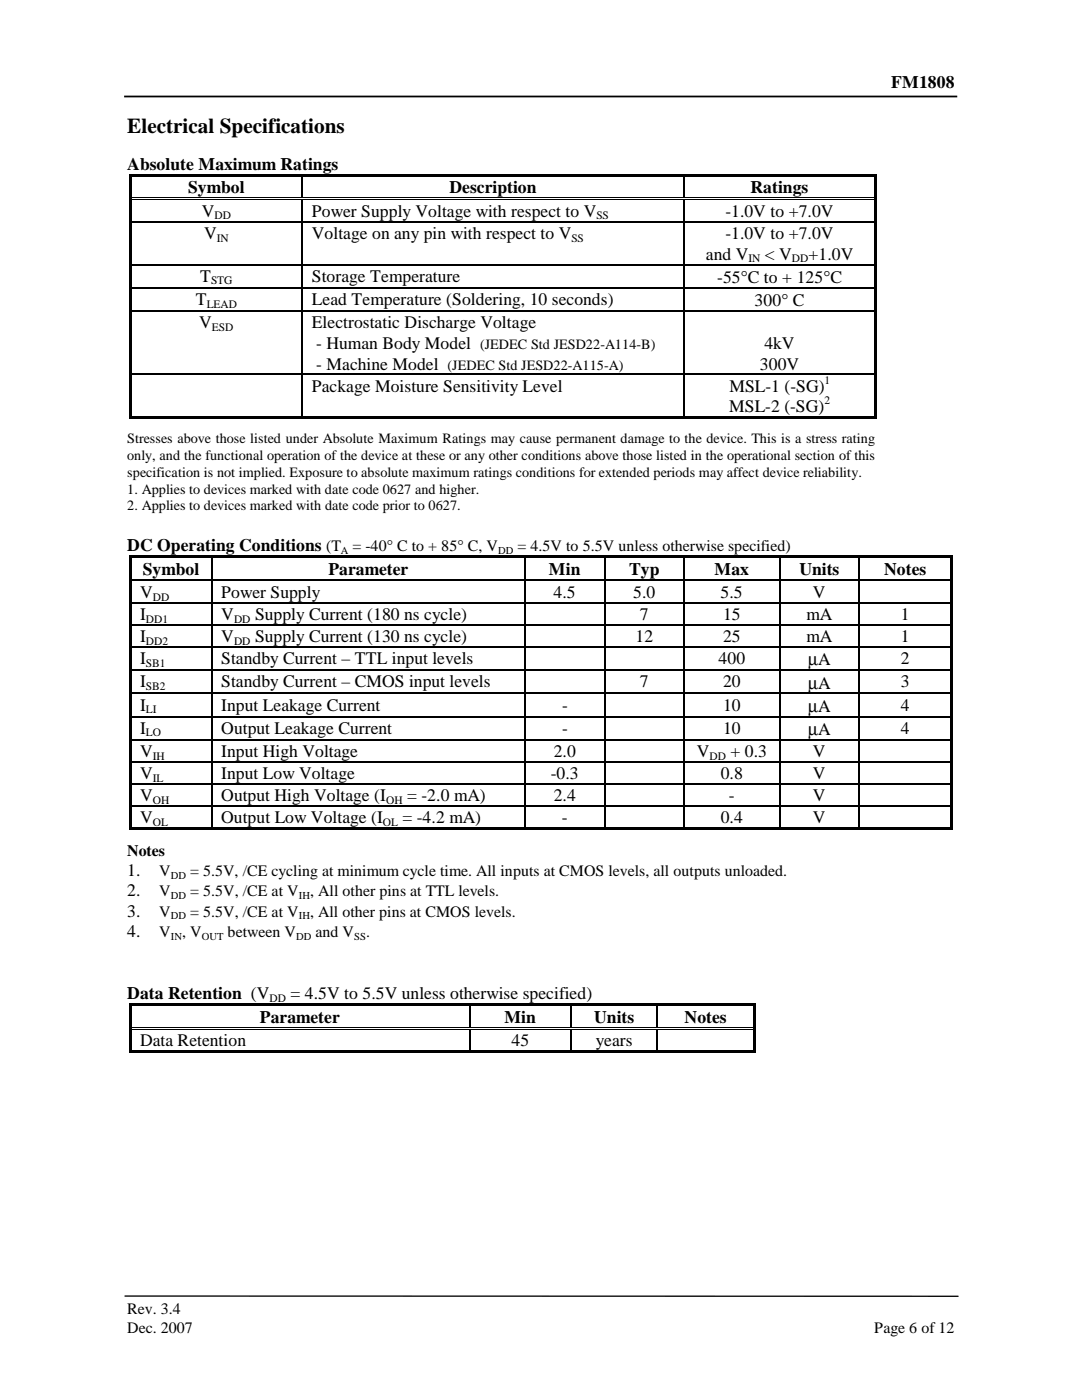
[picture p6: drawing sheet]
<svg xmlns="http://www.w3.org/2000/svg" width="216mm" height="279mm" viewBox="0 0 216 279" stroke-linecap="round" stroke-linejoin="round" font-family="sans-serif">
<defs><g id="words">
<text font-size="4.2" x="25.4" y="26.5">Electrical Specifications</text>
<g font-size="3.5">
<text x="177.8" y="17.5">FM1808</text>
<text x="25.4" y="33.9">Absolute Maximum Ratings</text>
<text x="37.5" y="38.6">Symbol</text>
<text x="89.7" y="38.6">Description</text>
<text x="149.8" y="38.6">Ratings</text>
<text x="40.3" y="43.2">V</text>
<text x="40.7" y="47.7">V</text>
<text x="62.2" y="43.2">Power Supply Voltage with respect to V</text>
<text x="62.2" y="47.7">Voltage on any pin with respect to V</text>
<text x="144.7" y="47.7">-1.0V to +7.0V</text>
<text x="144.7" y="43.2">-1.0V to +7.0V</text>
<text x="140.8" y="51.8">and V</text>
<text x="152.6" y="51.8">&lt; V</text>
<text x="161.3" y="51.8">+1.0V</text>
<text x="39.9" y="56.2">T</text>
<text x="62.2" y="56.2">Storage Temperature</text>
<text x="143.1" y="56.4">-55°C to + 125°C</text>
<text x="39.1" y="60.8">T</text>
<text x="39.8" y="65.4">V</text>
<text x="62.2" y="65.4">Electrostatic Discharge Voltage</text>
<text x="62.2" y="60.8">Lead Temperature (Soldering, 10 seconds)</text>
<text x="150.6" y="61">300° C</text>
<text x="63.1" y="69.6">- Human Body Model</text>
<text x="152.5" y="69.6">4kV</text>
<text x="63.1" y="73.7">- Machine Model</text>
<text x="151.6" y="73.7">300V</text>
<text x="62.2" y="78.1">Package Moisture Sensitivity Level</text>
<text x="145.5" y="82.3">MSL-2 (-SG)</text>
<text x="145.6" y="78.1">MSL-1 (-SG)</text>
<text x="25.4" y="110">DC Operating Conditions (T</text>
<text x="27.9" y="119.3">V</text>
<text x="28.5" y="114.7">Symbol</text>
<text x="44.2" y="119.3">Power Supply</text>
<text x="65.5" y="114.7">Parameter</text>
<text x="109.5" y="114.7">Min</text>
<text x="110.5" y="119.3">4.5</text>
<text x="125.5" y="114.7">Typ</text>
<text x="126.3" y="119.3">5.0</text>
<text x="142.6" y="114.7">Max</text>
<text x="143.8" y="119.3">5.5</text>
<text x="159.5" y="114.7">Units</text>
<text x="162.2" y="119.3">V</text>
<text x="176.4" y="114.7">Notes</text>
<text x="27.9" y="123.8">I</text>
<text x="44.2" y="123.8">V</text>
<text x="50.9" y="123.8">Supply Current (180 ns cycle)</text>
<text x="127.7" y="123.8">7</text>
<text x="144.3" y="123.8">15</text>
<text x="160.9" y="123.8">mA</text>
<text x="179.7" y="123.8">1</text>
<text x="27.9" y="128.2">I</text>
<text x="44.2" y="128.2">V</text>
<text x="50.9" y="128.2">Supply Current (130 ns cycle)</text>
<text x="126.8" y="128.2">12</text>
<text x="144.3" y="128.2">25</text>
<text x="160.9" y="128.2">mA</text>
<text x="179.7" y="128.2">1</text>
<text x="27.9" y="132.6">I</text>
<text x="27.9" y="137.2">I</text>
<text x="44.2" y="132.6">Standby Current – TTL input levels</text>
<text x="44.2" y="137.2">Standby Current – CMOS input levels</text>
<text x="127.7" y="137.2">7</text>
<text x="143.4" y="132.6">400</text>
<text x="144.3" y="137.2">20</text>
<text x="161.3" y="132.8">µA</text>
<text x="161.3" y="137.4">µA</text>
<text x="179.7" y="132.6">2</text>
<text x="179.7" y="137.2">3</text>
<text x="27.9" y="141.8">I</text>
<text x="44.2" y="141.8">Input Leakage Current</text>
<text x="112.2" y="141.8">-</text>
<text x="144.3" y="141.8">10</text>
<text x="161.3" y="142">µA</text>
<text x="179.7" y="141.8">4</text>
<text x="27.9" y="146.4">I</text>
<text x="44.2" y="146.4">Output Leakage Current</text>
<text x="112.2" y="146.4">-</text>
<text x="144.3" y="146.4">10</text>
<text x="161.3" y="146.6">µA</text>
<text x="179.7" y="146.4">4</text>
<text x="27.9" y="151">V</text>
<text x="27.9" y="155.4">V</text>
<text x="44.2" y="155.4">Input Low Voltage</text>
<text x="44.2" y="151">Input High Voltage</text>
<text x="109.9" y="155.4">-0.3</text>
<text x="110.5" y="151">2.0</text>
<text x="139" y="151">V</text>
<text x="143.8" y="155.4">0.8</text>
<text x="145.8" y="151">+ 0.3</text>
<text x="162.2" y="151">V</text>
<text x="162.2" y="155.4">V</text>
<text x="27.9" y="159.9">V</text>
<text x="44.2" y="159.9">Output High Voltage (I</text>
<text x="81.2" y="159.9">= -2.0 mA)</text>
<text x="110.5" y="159.9">2.4</text>
<text x="145.4" y="159.9">-</text>
<text x="162.2" y="159.9">V</text>
<text x="27.9" y="164.3">V</text>
<text x="44.2" y="164.3">Output Low Voltage (I</text>
<text x="80.3" y="164.3">= -4.2 mA)</text>
<text x="112.1" y="164.3">-</text>
<text x="143.8" y="164.3">0.4</text>
<text x="162.2" y="164.3">V</text>
<text x="25.4" y="174.8">1.</text>
<text x="25.4" y="178.9">2.</text>
<text x="25.4" y="182.9">3.</text>
<text x="25.4" y="187">4.</text>
<text x="25.4" y="199.4">Data Retention (V</text>
<text x="58" y="199.4">= 4.5V to 5.5V unless otherwise specified)</text>
<text x="27.9" y="208.8">Data Retention</text>
<text x="51.9" y="204.1">Parameter</text>
<text x="100.6" y="204.1">Min</text>
<text x="102.1" y="208.8">45</text>
<text x="118.6" y="204.1">Units</text>
<text x="118.9" y="208.8">years</text>
<text x="136.6" y="204.1">Notes</text>
</g>
<g font-size="3.2">
<text x="70.3" y="110">= -40° C to + 85° C, V</text>
<text x="103.3" y="110">= 4.5V to 5.5V unless otherwise specified)</text>
<text x="25.4" y="170.8">Notes</text>
<text x="31.7" y="174.8">V</text>
<text x="31.7" y="178.9">V</text>
<text x="37.9" y="174.8">= 5.5V, /CE cycling at minimum cycle time. All inputs at CMOS levels, all outputs unloaded.</text>
<text x="37.9" y="178.9">= 5.5V, /CE at V</text>
<text x="61.9" y="178.9">, All other pins at TTL levels.</text>
<text x="31.7" y="182.9">V</text>
<text x="37.9" y="182.9">= 5.5V, /CE at V</text>
<text x="61.9" y="182.9">, All other pins at CMOS levels.</text>
<text x="31.7" y="187">V</text>
<text x="36.3" y="187">, V</text>
<text x="45.4" y="187">between V</text>
<text x="62.9" y="187">and V</text>
<text x="73.1" y="187">.</text>
<text x="25.4" y="262.2">Rev. 3.4</text>
<text x="25.4" y="265.9">Dec. 2007</text>
<text x="174.5" y="265.9">Page 6 of 12</text>
</g>
<g font-size="2.8">
<text x="95.8" y="69.6">(JEDEC Std JESD22-A114-B)</text>
<text x="89.3" y="73.7">(JEDEC Std JESD22-A115-A)</text>
<text x="25.4" y="88.5">Stresses above those listed under Absolute Maximum Ratings may cause permanent damage to the device. This is a stress rating</text>
<text x="25.4" y="91.8">only, and the functional operation of the device at these or any other conditions above those listed in the operational section of this</text>
<text x="25.4" y="95.2">specification is not implied. Exposure to absolute maximum ratings conditions for extended periods may affect device reliability.</text>
<text x="25.4" y="98.5">1. Applies to devices marked with date code 0627 and higher.</text>
<text x="25.4" y="101.9">2. Applies to devices marked with date code prior to 0627.</text>
</g>
<g font-size="2.3">
<text x="42.8" y="43.8">DD</text>
<text x="119" y="43.8">SS</text>
<text x="43.3" y="48.2">IN</text>
<text x="114" y="48.2">SS</text>
<text x="149.4" y="52.4">IN</text>
<text x="158" y="52.4">DD</text>
<text x="42.1" y="56.8">STG</text>
<text x="41.3" y="61.4">LEAD</text>
<text x="42.3" y="66">ESD</text>
<text x="164.5" y="76.5">1</text>
<text x="164.5" y="80.7">2</text>
<text x="30.5" y="119.9">DD</text>
<text x="29.1" y="124.3">DD1</text>
<text x="46.7" y="124.3">DD</text>
<text x="29.1" y="128.7">DD2</text>
<text x="46.7" y="128.7">DD</text>
<text x="29.1" y="133.1">SB1</text>
<text x="29.1" y="137.8">SB2</text>
<text x="29.1" y="142.4">LI</text>
<text x="29.1" y="147">LO</text>
<text x="30.5" y="151.6">IH</text>
<text x="30.5" y="156">IL</text>
<text x="141.6" y="151.6">DD</text>
<text x="30.5" y="160.4">OH</text>
<text x="77" y="160.4">OH</text>
<text x="30.5" y="164.8">OL</text>
<text x="76.4" y="164.8">OL</text>
<text x="53.8" y="199.9">DD</text>
</g>
<g font-size="2.1">
<text x="68" y="110.6">A</text>
<text x="99.4" y="110.6">DD</text>
<text x="34.1" y="175.3">DD</text>
<text x="34.1" y="179.4">DD</text>
<text x="59.6" y="179.4">IH</text>
<text x="34.1" y="183.5">DD</text>
<text x="59.6" y="183.5">IH</text>
<text x="34.1" y="187.5">IN</text>
<text x="40.3" y="187.5">OUT</text>
<text x="59.1" y="187.5">DD</text>
<text x="70.7" y="187.5">SS</text>
</g>
</g></defs>
<path d="M24.8 19.3h166.2" fill="none" stroke="#000" stroke-width=".35"/>
<path d="M24.9 258.7h166.3" fill="none" stroke="#000" stroke-width=".26"/>
<g fill="#000">
<path d="M25.8 34.7h.5v.5h-.5zM25.8 35.2h.5v4.2h-.5zM25.8 39.4h.5v.5h-.5zM25.8 39.9h.5v4.2h-.5zM26.3 34.7h33.9v.5h-33.9zM60.2 35.2h.3zM60.2 34.7h.5v.5h-.5zM60.2 39.9h.3zM60.2 39.4h.5v.1h-.5zM60.2 39.7h.5v.2h-.5zM60.7 34.7h75.7v.5h-75.7zM136.4 35.2h.3z"/>
<path d="M136.4 34.7h.5v.5h-.5zM136.4 39.9h.3zM136.4 39.4h.5v.1h-.5zM136.4 39.7h.5v.2h-.5zM136.9 34.7h37.5v.5h-37.5zM174.4 34.7h.5v.5h-.5zM174.4 35.2h.5v4.2h-.5zM174.4 39.4h.5v.5h-.5zM174.4 39.9h.5v4.2h-.5zM25.8 44.1h.5v.3h-.5zM25.8 44.4h.5v8.3h-.5zM25.8 52.7h.5v.2h-.5z"/>
<path d="M25.8 52.9h.5v4.4h-.5zM25.8 57.3h.5v.2h-.5zM25.8 57.5h.5v4.4h-.5zM60.2 44.1h.3v.3h-.3zM60.2 52.7h.3v.2h-.3zM60.2 57.3h.3v.2h-.3zM136.4 44.1h.3v.3h-.3zM136.4 52.7h.3v.2h-.3zM136.4 57.3h.3v.2h-.3zM174.4 44.1h.5v.3h-.5zM174.4 44.4h.5v8.3h-.5zM174.4 52.7h.5v.2h-.5z"/>
<path d="M174.4 52.9h.5v4.4h-.5zM174.4 57.3h.5v.2h-.5zM174.4 57.5h.5v4.4h-.5zM25.8 61.9h.5v.2h-.5zM25.8 62.1h.5v12.5h-.5zM25.8 74.6h.5v.2h-.5zM25.8 74.8h.5v8.3h-.5zM60.2 61.9h.3v.2h-.3zM60.2 74.6h.3v.2h-.3zM136.4 61.9h.3v.2h-.3zM136.4 74.6h.3v.2h-.3zM174.4 61.9h.5v.2h-.5z"/>
<path d="M174.4 62.1h.5v12.5h-.5zM174.4 74.6h.5v.2h-.5zM174.4 74.8h.5v8.3h-.5zM25.8 83.1h.5v.6h-.5zM26.3 83.1h33.9v.6h-33.9zM60.2 83.1h.5v.6h-.5zM60.7 83.1h75.7v.6h-75.7zM136.4 83.1h.5v.6h-.5zM136.9 83.1h37.5v.6h-37.5zM174.4 83.1h.5v.6h-.5zM25.8 110.8h.5v.5h-.5zM25.8 111.3h.5v4.2h-.5z"/>
<path d="M25.8 115.5h.5v.5h-.5zM25.8 116h.5v4.2h-.5zM26.3 110.8h15.8v.5h-15.8zM42.1 111.3h.3zM42.1 110.8h.5v.5h-.5zM42.1 116h.3zM42.1 115.5h.5v.2h-.5zM42.1 115.8h.5v.2h-.5zM42.6 110.8h62v.5h-62zM104.6 111.3h.3zM104.6 110.8h.6v.5h-.6zM104.6 116h.3z"/>
<path d="M104.6 115.5h.6v.2h-.6zM104.6 115.8h.6v.2h-.6zM105.2 110.8h15.3v.5h-15.3zM120.5 111.3h.3zM120.5 110.8h.5v.5h-.5zM120.5 116h.3zM120.5 115.5h.5v.2h-.5zM120.5 115.8h.5v.2h-.5zM121 110.8h15.4v.5h-15.4zM136.4 111.3h.3zM136.4 110.8h.5v.5h-.5zM136.4 116h.3z"/>
<path d="M136.4 115.5h.5v.2h-.5zM136.4 115.8h.5v.2h-.5zM136.9 110.8h18.5v.5h-18.5zM155.4 111.3h.3zM155.4 110.8h.6v.5h-.6zM155.4 116h.3zM155.4 115.5h.6v.2h-.6zM155.4 115.8h.6v.2h-.6zM156 110.8h15.3v.5h-15.3zM171.3 111.3h.3zM171.3 110.8h.5v.5h-.5zM171.3 116h.3z"/>
<path d="M171.3 115.5h.5v.2h-.5zM171.3 115.8h.5v.2h-.5zM171.8 110.8h17.8v.5h-17.8zM189.6 110.8h.5v.5h-.5zM189.6 111.3h.5v4.2h-.5zM189.6 115.5h.5v.5h-.5zM189.6 116h.5v4.2h-.5zM25.8 120.2h.5v.3h-.5zM25.8 120.5h.5v4.1h-.5zM25.8 124.6h.5v.3h-.5zM25.8 124.9h.5v4.1h-.5zM25.8 129h.5v.3h-.5z"/>
<path d="M25.8 129.3h.5v4.3h-.5zM25.8 133.6h.5v.3h-.5zM25.8 133.9h.5v4.4h-.5zM25.8 138.3h.5v.2h-.5zM25.8 138.5h.5v4.4h-.5zM42.1 120.2h.3v.3h-.3zM42.1 124.6h.3v.3h-.3zM42.1 129h.3v.3h-.3zM42.1 133.6h.3v.3h-.3zM42.1 138.3h.3v.2h-.3zM104.6 120.2h.3v.3h-.3zM104.6 124.6h.3v.3h-.3z"/>
<path d="M104.6 129h.3v.3h-.3zM104.6 133.6h.3v.3h-.3zM104.6 138.3h.3v.2h-.3zM120.5 120.2h.3v.3h-.3zM120.5 124.6h.3v.3h-.3zM120.5 129h.3v.3h-.3zM120.5 133.6h.3v.3h-.3zM120.5 138.3h.3v.2h-.3zM136.4 120.2h.3v.3h-.3zM136.4 124.6h.3v.3h-.3zM136.4 129h.3v.3h-.3zM136.4 133.6h.3v.3h-.3z"/>
<path d="M136.4 138.3h.3v.2h-.3zM155.4 120.2h.3v.3h-.3zM155.4 124.6h.3v.3h-.3zM155.4 129h.3v.3h-.3zM155.4 133.6h.3v.3h-.3zM155.4 138.3h.3v.2h-.3zM171.3 120.2h.3v.3h-.3zM171.3 124.6h.3v.3h-.3zM171.3 129h.3v.3h-.3zM171.3 133.6h.3v.3h-.3zM171.3 138.3h.3v.2h-.3zM189.6 120.2h.5v.3h-.5z"/>
<path d="M189.6 120.5h.5v4.1h-.5zM189.6 124.6h.5v.3h-.5zM189.6 124.9h.5v4.1h-.5zM189.6 129h.5v.3h-.5zM189.6 129.3h.5v4.3h-.5zM189.6 133.6h.5v.3h-.5zM189.6 133.9h.5v4.4h-.5zM189.6 138.3h.5v.2h-.5zM189.6 138.5h.5v4.4h-.5zM25.8 142.9h.5v.2h-.5zM25.8 143.1h.5v4.4h-.5zM25.8 147.5h.5v.2h-.5z"/>
<path d="M25.8 147.7h.5v4.2h-.5zM25.8 151.9h.5v.2h-.5zM25.8 152.1h.5v4.2h-.5zM25.8 156.3h.5v.2h-.5zM25.8 156.5h.5v4.2h-.5zM42.1 142.9h.3v.2h-.3zM42.1 147.5h.3v.2h-.3zM42.1 151.9h.3v.2h-.3zM42.1 156.3h.3v.2h-.3zM104.6 142.9h.3v.2h-.3zM104.6 147.5h.3v.2h-.3zM104.6 151.9h.3v.2h-.3z"/>
<path d="M104.6 156.3h.3v.2h-.3zM120.5 142.9h.3v.2h-.3zM120.5 147.5h.3v.2h-.3zM120.5 151.9h.3v.2h-.3zM120.5 156.3h.3v.2h-.3zM136.4 142.9h.3v.2h-.3zM136.4 147.5h.3v.2h-.3zM136.4 151.9h.3v.2h-.3zM136.4 156.3h.3v.2h-.3zM155.4 142.9h.3v.2h-.3zM155.4 147.5h.3v.2h-.3zM155.4 151.9h.3v.2h-.3z"/>
<path d="M155.4 156.3h.3v.2h-.3zM171.3 142.9h.3v.2h-.3zM171.3 147.5h.3v.2h-.3zM171.3 151.9h.3v.2h-.3zM171.3 156.3h.3v.2h-.3zM189.6 142.9h.5v.2h-.5zM189.6 143.1h.5v4.4h-.5zM189.6 147.5h.5v.2h-.5zM189.6 147.7h.5v4.2h-.5zM189.6 151.9h.5v.2h-.5zM189.6 152.1h.5v4.2h-.5zM189.6 156.3h.5v.2h-.5z"/>
<path d="M189.6 156.5h.5v4.2h-.5zM25.8 160.7h.5v.3h-.5zM25.8 161h.5v4.1h-.5zM25.8 165.1h.5v.5h-.5zM26.3 165.1h15.8v.5h-15.8zM42.1 160.7h.3v.3h-.3zM42.1 165.1h.5v.5h-.5zM42.6 165.1h62v.5h-62zM104.6 160.7h.3v.3h-.3zM104.6 165.1h.6v.5h-.6zM105.2 165.1h15.3v.5h-15.3zM120.5 160.7h.3v.3h-.3z"/>
<path d="M120.5 165.1h.5v.5h-.5zM121 165.1h15.4v.5h-15.4zM136.4 160.7h.3v.3h-.3zM136.4 165.1h.5v.5h-.5zM136.9 165.1h18.5v.5h-18.5zM155.4 160.7h.3v.3h-.3zM155.4 165.1h.6v.5h-.6zM156 165.1h15.3v.5h-15.3zM171.3 160.7h.3v.3h-.3zM171.3 165.1h.5v.5h-.5zM171.8 165.1h17.8v.5h-17.8zM189.6 160.7h.5v.3h-.5z"/>
<path d="M189.6 161h.5v4.1h-.5zM189.6 165.1h.5v.5h-.5zM25.8 200.2h.5v.6h-.5zM25.8 200.2h.5v.5h-.5zM25.8 200.8h.5v4.1h-.5zM25.8 204.9h.5v.6h-.5zM25.8 205.5h.5v4.2h-.5zM25.8 209.7h.5v.5h-.5zM26.3 200.2h67.3v.5h-67.3zM26.3 209.7h67.3v.5h-67.3zM93.6 200.7l.2 .1zM93.6 200.2h.5v.5h-.5z"/>
<path d="M93.6 205.4l.2 .1zM93.6 204.9h.5v.2h-.5zM93.6 205.3h.5v.1h-.5zM93.6 209.7h.5v.5h-.5zM94.1 200.2h19.8v.5h-19.8zM94.1 209.7h19.8v.5h-19.8zM113.9 200.7l.2 .1zM113.9 200.2h.5v.5h-.5zM113.9 205.4l.2 .1zM113.9 204.9h.5v.2h-.5zM113.9 205.3h.5v.1h-.5zM113.9 209.7h.5v.5h-.5z"/>
<path d="M114.4 200.2h16.6v.5h-16.6zM114.4 209.7h16.6v.5h-16.6zM131 200.7l.3 .1zM131 200.2h.5v.5h-.5zM131 205.4l.3 .1zM131 204.9h.5v.2h-.5zM131 205.3h.5v.1h-.5zM131 209.7h.5v.5h-.5zM131.5 200.2h18.7v.5h-18.7zM131.5 209.7h18.7v.5h-18.7zM150.2 200.2h.5v.6h-.5zM150.2 200.2h.5v.5h-.5z"/>
<path d="M150.2 200.8h.5v4.1h-.5zM150.2 204.9h.5v.6h-.5zM150.2 205.5h.5v4.2h-.5zM150.2 209.7h.5v.5h-.5z"/>
</g>
<g fill="none" stroke="#000" stroke-width=".25">
<path d="M60.3 35.2v4.2M60.3 39.9v4.2M136.5 35.2v4.2M136.5 39.9v4.2M26.3 44.2h33.9M26.3 52.8h33.9M26.3 57.4h33.9M60.3 44.4v8.3M60.3 52.9v4.4M60.3 57.5v4.4M60.5 44.2h75.9M60.5 52.8h75.9"/>
<path d="M60.5 57.4h75.9M136.5 44.4v8.3M136.5 52.9v4.4M136.5 57.5v4.4M136.7 44.2h37.7M136.7 52.8h37.7M136.7 57.4h37.7M26.3 62h33.9M26.3 74.7h33.9M60.3 62.1v12.5M60.3 74.8v8.3M60.5 62h75.9"/>
<path d="M60.5 74.7h75.9M136.5 62.1v12.5M136.5 74.8v8.3M136.7 62h37.7M136.7 74.7h37.7M42.2 111.3v4.2M42.2 116v4.2M104.8 111.3v4.2M104.8 116v4.2M120.7 111.3v4.2M120.7 116v4.2M136.5 111.3v4.2"/>
<path d="M136.5 116v4.2M155.6 111.3v4.2M155.6 116v4.2M171.5 111.3v4.2M171.5 116v4.2M26.3 120.4h15.8M26.3 124.8h15.8M26.3 129.2h15.8M26.3 133.8h15.8M26.3 138.4h15.8M42.2 120.5v4.1M42.2 124.9v4.1"/>
<path d="M42.2 129.3v4.3M42.2 133.9v4.4M42.2 138.5v4.4M42.4 120.4h62.2M42.4 124.8h62.2M42.4 129.2h62.2M42.4 133.8h62.2M42.4 138.4h62.2M104.8 120.5v4.1M104.8 124.9v4.1M104.8 129.3v4.3M104.8 133.9v4.4"/>
<path d="M104.8 138.5v4.4M104.9 120.4h15.6M104.9 124.8h15.6M104.9 129.2h15.6M104.9 133.8h15.6M104.9 138.4h15.6M120.7 120.5v4.1M120.7 124.9v4.1M120.7 129.3v4.3M120.7 133.9v4.4M120.7 138.5v4.4M120.8 120.4h15.6"/>
<path d="M120.8 124.8h15.6M120.8 129.2h15.6M120.8 133.8h15.6M120.8 138.4h15.6M136.5 120.5v4.1M136.5 124.9v4.1M136.5 129.3v4.3M136.5 133.9v4.4M136.5 138.5v4.4M136.7 120.4h18.7M136.7 124.8h18.7M136.7 129.2h18.7"/>
<path d="M136.7 133.8h18.7M136.7 138.4h18.7M155.6 120.5v4.1M155.6 124.9v4.1M155.6 129.3v4.3M155.6 133.9v4.4M155.6 138.5v4.4M155.7 120.4h15.6M155.7 124.8h15.6M155.7 129.2h15.6M155.7 133.8h15.6M155.7 138.4h15.6"/>
<path d="M171.5 120.5v4.1M171.5 124.9v4.1M171.5 129.3v4.3M171.5 133.9v4.4M171.5 138.5v4.4M171.6 120.4h18M171.6 124.8h18M171.6 129.2h18M171.6 133.8h18M171.6 138.4h18M26.3 143h15.8M26.3 147.6h15.8"/>
<path d="M26.3 152h15.8M26.3 156.4h15.8M42.2 143.1v4.4M42.2 147.7v4.2M42.2 152.1v4.2M42.2 156.5v4.2M42.4 143h62.2M42.4 147.6h62.2M42.4 152h62.2M42.4 156.4h62.2M104.8 143.1v4.4M104.8 147.7v4.2"/>
<path d="M104.8 152.1v4.2M104.8 156.5v4.2M104.9 143h15.6M104.9 147.6h15.6M104.9 152h15.6M104.9 156.4h15.6M120.7 143.1v4.4M120.7 147.7v4.2M120.7 152.1v4.2M120.7 156.5v4.2M120.8 143h15.6M120.8 147.6h15.6"/>
<path d="M120.8 152h15.6M120.8 156.4h15.6M136.5 143.1v4.4M136.5 147.7v4.2M136.5 152.1v4.2M136.5 156.5v4.2M136.7 143h18.7M136.7 147.6h18.7M136.7 152h18.7M136.7 156.4h18.7M155.6 143.1v4.4M155.6 147.7v4.2"/>
<path d="M155.6 152.1v4.2M155.6 156.5v4.2M155.7 143h15.6M155.7 147.6h15.6M155.7 152h15.6M155.7 156.4h15.6M171.5 143.1v4.4M171.5 147.7v4.2M171.5 152.1v4.2M171.5 156.5v4.2M171.6 143h18M171.6 147.6h18"/>
<path d="M171.6 152h18M171.6 156.4h18M26.3 160.8h15.8M42.2 161v4.1M42.4 160.8h62.2M104.8 161v4.1M104.9 160.8h15.6M120.7 161v4.1M120.8 160.8h15.6M136.5 161v4.1M136.7 160.8h18.7M155.6 161v4.1"/>
<path d="M155.7 160.8h15.6M171.5 161v4.1M171.6 160.8h18M93.7 200.8v4.1M93.7 205.5v4.2M114 200.8v4.1M114 205.5v4.2M131.1 200.8v4.1M131.1 205.5v4.2"/>
</g>
<g fill="none" stroke="#000" stroke-width=".2">
<path d="M26.3 39.5h33.9M26.3 39.8h33.9M60.7 39.5h75.7M60.7 39.8h75.7M136.9 39.5h37.5M136.9 39.8h37.5M26.3 115.6h15.8M26.3 115.9h15.8M42.6 115.6h62M42.6 115.9h62M105.2 115.6h15.3M105.2 115.9h15.3"/>
<path d="M121 115.6h15.4M121 115.9h15.4M136.9 115.6h18.5M136.9 115.9h18.5M156 115.6h15.3M156 115.9h15.3M171.8 115.6h17.8M171.8 115.9h17.8M26.3 205h67.3M26.3 205.4h67.3M94.1 205h19.8M94.1 205.4h19.8"/>
<path d="M114.4 205h16.6M114.4 205.4h16.6M131.5 205h18.7M131.5 205.4h18.7"/>
</g>
<use href="#words"/>
</svg>
